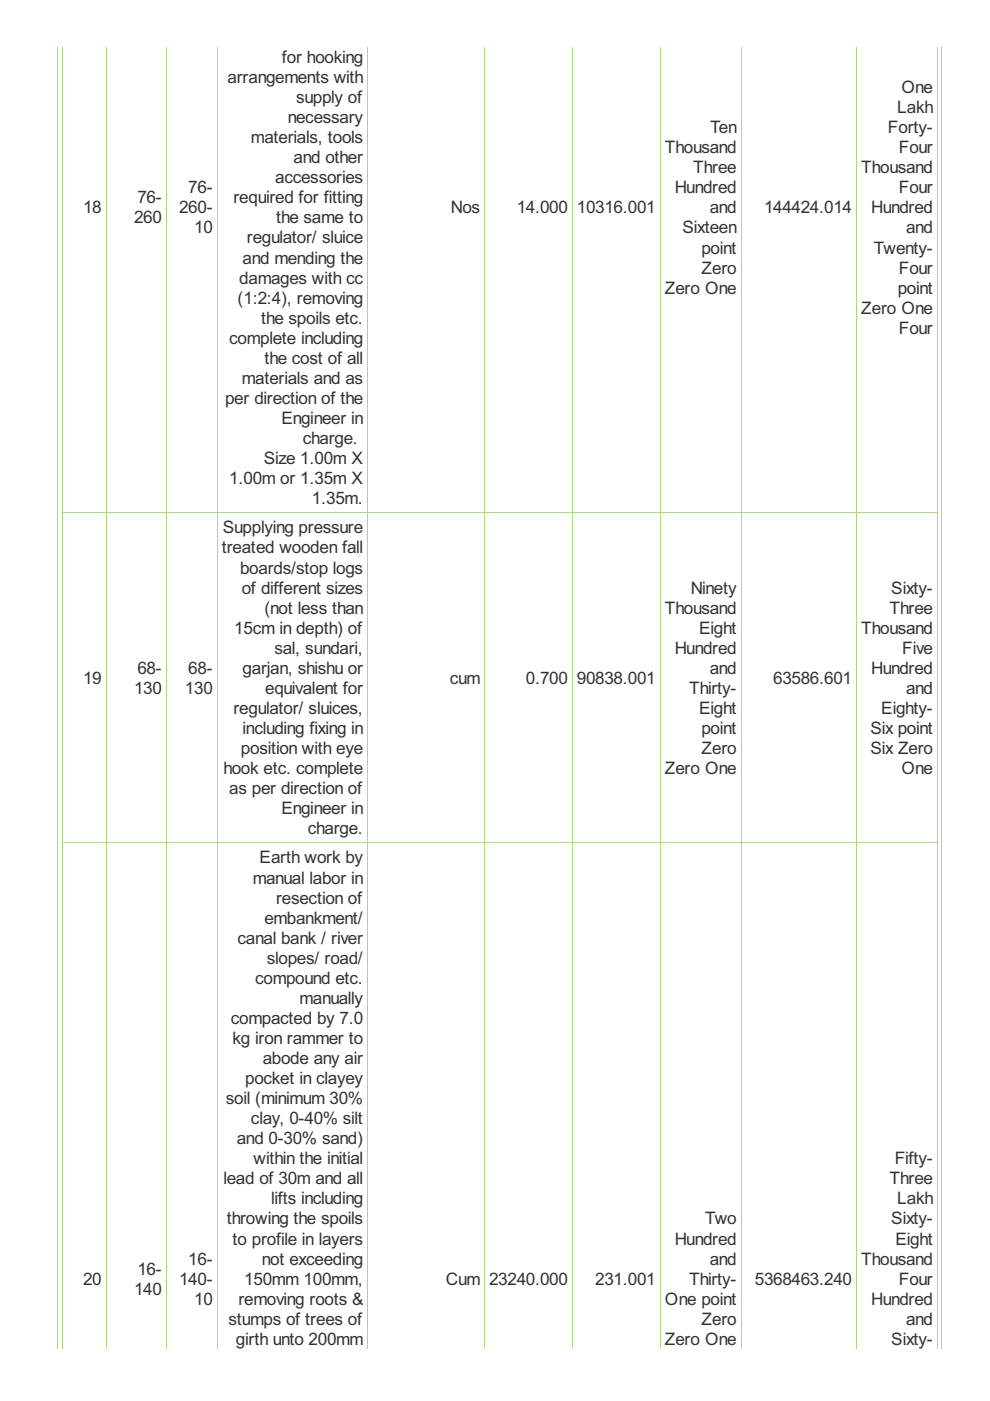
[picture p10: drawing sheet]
<svg xmlns="http://www.w3.org/2000/svg" width="210mm" height="297mm" viewBox="0 0 210 297" stroke-linecap="round" stroke-linejoin="round" font-family="sans-serif">
<defs><g id="words">
<g font-size="4.1" fill="#333">
<text x="48.3" y="17.6">arrangements with</text>
<text x="59.8" y="13.4">for hooking</text>
<text x="62.8" y="21.9">supply of</text>
<text x="190.2" y="24">Lakh</text>
<text x="191.1" y="19.7">One</text>
<text x="61" y="26.1">necessary</text>
<text x="150.5" y="28.2">Ten</text>
<text x="188.3" y="28.2">Forty-</text>
<text x="53.2" y="30.4">materials, tools</text>
<text x="62.3" y="34.6">and other</text>
<text x="141" y="32.5">Thousand</text>
<text x="190.6" y="32.5">Four</text>
<text x="39.9" y="41">76-</text>
<text x="58.4" y="38.9">accessories</text>
<text x="143.1" y="41">Hundred</text>
<text x="147" y="36.7">Three</text>
<text x="182.6" y="36.7">Thousand</text>
<text x="190.6" y="41">Four</text>
<text x="17.6" y="45.2">18</text>
<text x="28.4" y="47.4">260</text>
<text x="29.1" y="43.1">76-</text>
<text x="38" y="45.2">260-</text>
<text x="49.5" y="43.1">required for fitting</text>
<text x="58.5" y="47.4">the same to</text>
<text x="95.6" y="45.2">Nos</text>
<text x="109.6" y="45.2">14.000</text>
<text x="122.3" y="45.2">10316.001</text>
<text x="150.5" y="45.2">and</text>
<text x="162" y="45.2">144424.014</text>
<text x="184.7" y="45.2">Hundred</text>
<text x="41.2" y="49.5">10</text>
<text x="52.3" y="51.6">regulator/ sluice</text>
<text x="144.7" y="49.5">Sixteen</text>
<text x="148.7" y="53.7">point</text>
<text x="185.3" y="53.7">Twenty-</text>
<text x="192.1" y="49.5">and</text>
<text x="51.4" y="55.9">and mending the</text>
<text x="148.8" y="58">Zero</text>
<text x="190.6" y="58">Four</text>
<text x="50.4" y="64.4">(1:2:4), removing</text>
<text x="50.7" y="60.1">damages with cc</text>
<text x="141" y="62.3">Zero One</text>
<text x="190.3" y="62.3">point</text>
<text x="55.3" y="68.6">the spoils etc.</text>
<text x="182.6" y="66.5">Zero One</text>
<text x="190.6" y="70.8">Four</text>
<text x="48.6" y="72.9">complete including</text>
<text x="56.1" y="77.1">the cost of all</text>
<text x="51.3" y="81.4">materials and as</text>
<text x="47.7" y="85.6">per direction of the</text>
<text x="59.7" y="89.9">Engineer in</text>
<text x="64.2" y="94.1">charge.</text>
<text x="55.9" y="98.4">Size 1.00m X</text>
<text x="48.6" y="102.6">1.00m or 1.35m X</text>
<text x="66.2" y="106.9">1.35m.</text>
<text x="47.3" y="113.1">Supplying pressure</text>
<text x="47" y="117.3">treated wooden fall</text>
<text x="50.9" y="121.6">boards/stop logs</text>
<text x="51.3" y="125.9">of different sizes</text>
<text x="146.5" y="125.9">Ninety</text>
<text x="189" y="125.9">Sixty-</text>
<text x="56.1" y="130.1">(not less than</text>
<text x="141" y="130.1">Thousand</text>
<text x="188.6" y="130.1">Three</text>
<text x="49.7" y="134.4">15cm in depth) of</text>
<text x="148.2" y="134.4">Eight</text>
<text x="182.6" y="134.4">Thousand</text>
<text x="29.1" y="142.9">68-</text>
<text x="39.9" y="142.9">68-</text>
<text x="51.4" y="142.9">garjan, shishu or</text>
<text x="58.2" y="138.6">sal, sundari,</text>
<text x="143.1" y="138.6">Hundred</text>
<text x="150.5" y="142.9">and</text>
<text x="184.7" y="142.9">Hundred</text>
<text x="191.3" y="138.6">Five</text>
<text x="17.6" y="145">19</text>
<text x="28.4" y="147.1">130</text>
<text x="39.2" y="147.1">130</text>
<text x="56.2" y="147.1">equivalent for</text>
<text x="95.4" y="145">cum</text>
<text x="111.5" y="145">0.700</text>
<text x="122.3" y="145">90838.001</text>
<text x="146.1" y="147.1">Thirty-</text>
<text x="163.9" y="145">63586.601</text>
<text x="192.1" y="147.1">and</text>
<text x="49.5" y="151.4">regulator/ sluices,</text>
<text x="51.4" y="155.6">including fixing in</text>
<text x="148.2" y="151.4">Eight</text>
<text x="148.7" y="155.6">point</text>
<text x="184.6" y="155.6">Six point</text>
<text x="186.9" y="151.4">Eighty-</text>
<text x="51.1" y="159.9">position with eye</text>
<text x="148.8" y="159.9">Zero</text>
<text x="184.6" y="159.9">Six Zero</text>
<text x="47.4" y="164.1">hook etc. complete</text>
<text x="141" y="164.1">Zero One</text>
<text x="191.1" y="164.1">One</text>
<text x="48.6" y="168.4">as per direction of</text>
<text x="59.7" y="172.6">Engineer in</text>
<text x="65.3" y="176.9">charge.</text>
<text x="55.1" y="183.1">Earth work by</text>
<text x="53.6" y="187.3">manual labor in</text>
<text x="58.5" y="191.6">resection of</text>
<text x="56.1" y="195.8">embankment/</text>
<text x="50.4" y="200.1">canal bank / river</text>
<text x="54.1" y="208.6">compound etc.</text>
<text x="56.6" y="204.3">slopes/ road/</text>
<text x="63.5" y="212.8">manually</text>
<text x="49" y="217.1">compacted by 7.0</text>
<text x="49.3" y="221.3">kg iron rammer to</text>
<text x="55.7" y="225.6">abode any air</text>
<text x="52" y="229.8">pocket in clayey</text>
<text x="47.9" y="234.1">soil (minimum 30%</text>
<text x="53.2" y="238.3">clay, 0-40% silt</text>
<text x="50.2" y="242.6">and 0-30% sand)</text>
<text x="47.4" y="251.1">lead of 30m and all</text>
<text x="53.7" y="246.9">within the initial</text>
<text x="188.6" y="251.1">Three</text>
<text x="189.7" y="246.9">Fifty-</text>
<text x="57.5" y="255.4">lifts including</text>
<text x="190.2" y="255.4">Lakh</text>
<text x="48.1" y="259.6">throwing the spoils</text>
<text x="49.3" y="263.9">to profile in layers</text>
<text x="143.1" y="263.9">Hundred</text>
<text x="149.5" y="259.6">Two</text>
<text x="189" y="259.6">Sixty-</text>
<text x="189.9" y="263.9">Eight</text>
<text x="39.9" y="268.1">16-</text>
<text x="55.5" y="268.1">not exceeding</text>
<text x="150.5" y="268.1">and</text>
<text x="182.6" y="268.1">Thousand</text>
<text x="17.6" y="272.4">20</text>
<text x="28.4" y="274.5">140</text>
<text x="29.1" y="270.2">16-</text>
<text x="38" y="272.4">140-</text>
<text x="51.8" y="272.4">150mm 100mm,</text>
<text x="94.6" y="272.4">Cum</text>
<text x="103.7" y="272.4">23240.000</text>
<text x="126.2" y="272.4">231.001</text>
<text x="146.1" y="272.4">Thirty-</text>
<text x="160" y="272.4">5368463.240</text>
<text x="190.6" y="272.4">Four</text>
<text x="41.2" y="276.6">10</text>
<text x="48.4" y="280.9">stumps of trees of</text>
<text x="50.6" y="276.6">removing roots &amp;</text>
<text x="141" y="276.6">One point</text>
<text x="148.8" y="280.9">Zero</text>
<text x="184.7" y="276.6">Hundred</text>
<text x="192.1" y="280.9">and</text>
<text x="50" y="285.1">girth unto 200mm</text>
<text x="141" y="285.1">Zero One</text>
<text x="189" y="285.1">Sixty-</text>
</g>
</g></defs>
<g fill="none" stroke="#a8da7f" stroke-width=".21">
<path d="M12.2 9.9v276.2M13.3 9.9v276.2M22.5 9.9v276.2M35.2 9.9v276.2M46 9.9v276.2M77.9 9.9v276.2M102.7 9.9v276.2M121.3 9.9v276.2M139.9 9.9v276.2M157.1 9.9v276.2M181.6 9.9v276.2M198.8 9.9v276.2"/>
<path d="M199.6 9.9v276.2M13.2 108.6h185.6M13.2 178.6h185.6"/>
</g>
<use href="#words"/>
</svg>
